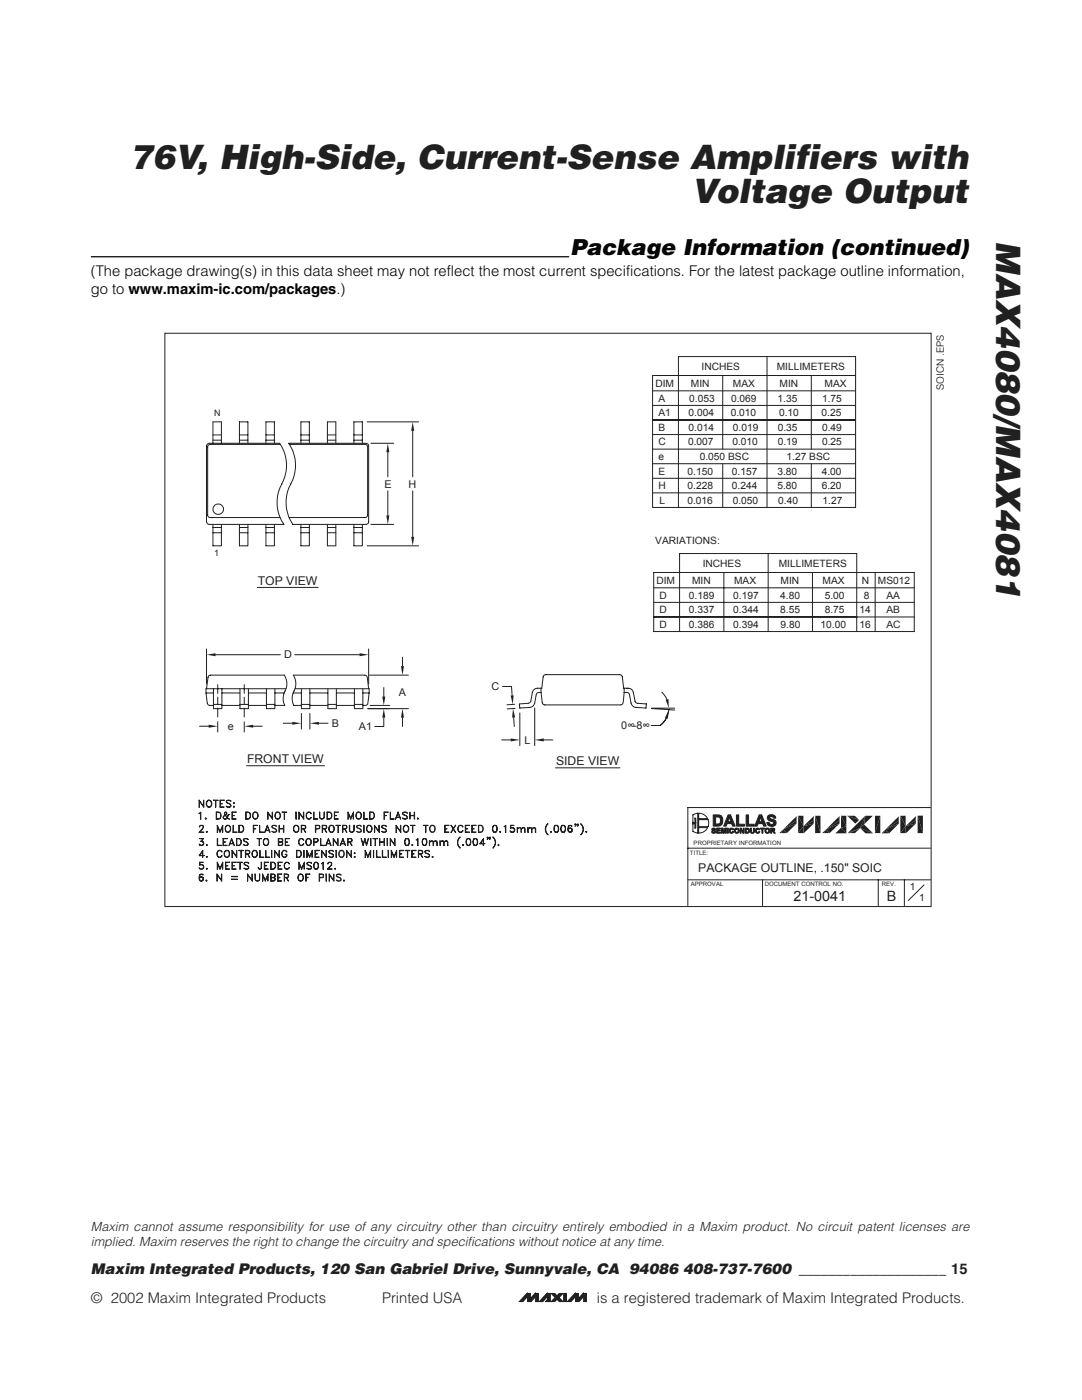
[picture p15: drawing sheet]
<svg xmlns="http://www.w3.org/2000/svg" width="216mm" height="279mm" viewBox="0 0 216 279" stroke-linecap="round" stroke-linejoin="round" font-family="sans-serif">
<defs><g id="words">
<g font-size="6.7" fill="#231f20">
<text x="25.9" y="33.8">76V, High-Side, Current-Sense Amplifiers with</text>
<text x="138" y="40.5">Voltage Output</text>
<text x="198.8" y="48.1" transform="rotate(90 198.8 48.1)">MAX4080/MAX4081</text>
</g>
<text font-size="4.4" x="113.9" y="50.8">Package Information (continued)</text>
<g font-size="2.9">
<text x="18.1" y="55.1">(The package drawing(s) in this data sheet may not reflect the most current specifications. For the latest package outline information,</text>
<text x="18.1" y="58.6">go to www.maxim-ic.com/packages.)</text>
</g>
<g font-size="2.9" fill="#231f20">
<text x="18.1" y="254.2">Maxim Integrated Products, 120 San Gabriel Drive, Sunnyvale, CA 94086 408-737-7600 ____________________ 15</text>
<text x="18.1" y="260.1">© 2002 Maxim Integrated Products</text>
<text x="76.2" y="260.1">Printed USA</text>
<text x="119.1" y="260.1">is a registered trademark of Maxim Integrated Products.</text>
</g>
<g font-size="2.8" fill="#231f20">
<text x="158.3" y="179.8">21-0041</text>
<text x="177" y="179.8">B</text>
</g>
<g font-size="2.5" fill="#231f20">
<text x="18.1" y="245.7">Maxim cannot assume responsibility for use of any circuitry other than circuitry entirely embodied in a Maxim product. No circuit patent licenses are</text>
<text x="18.1" y="248.7">implied. Maxim reserves the right to change the circuitry and specifications without notice at any time.</text>
</g>
<g font-size="2.4" fill="#231f20">
<text x="51.4" y="116.7">TOP VIEW</text>
<text x="49.3" y="152.3">FRONT VIEW</text>
<text x="111" y="152.7">SIDE VIEW</text>
<text x="139.3" y="174">PACKAGE OUTLINE, .150&quot; SOIC</text>
</g>
<g font-size="2.1" fill="#231f20">
<text x="76.7" y="97.3">E</text>
<text x="81.5" y="97.3">H</text>
<text x="56.7" y="131.4">D</text>
<text x="98.1" y="137.7">C</text>
<text x="79.6" y="138.8">A</text>
<text x="45.5" y="145.7">e</text>
<text x="66.2" y="145.1">B</text>
<text x="71.6" y="145.7">A1</text>
<text x="104.7" y="148.4">L</text>
<text x="124" y="145.5">0∞-8∞</text>
</g>
<g font-size="2" fill="#231f20">
<text x="130.8" y="77.3">DIM</text>
<text x="137.9" y="77.3">MIN</text>
<text x="140" y="73.9">INCHES</text>
<text x="146.3" y="77.2">MAX</text>
<text x="155" y="73.9">MILLIMETERS</text>
<text x="155.5" y="77.3">MIN</text>
<text x="164.5" y="77.2">MAX</text>
<text x="131.4" y="83.1">A1</text>
<text x="131.4" y="80.2">A</text>
<text x="137.4" y="83.1">0.004</text>
<text x="137.5" y="80.2">0.053</text>
<text x="145.8" y="83.1">0.010</text>
<text x="145.9" y="80.2">0.069</text>
<text x="155.2" y="80.2">1.35</text>
<text x="155.4" y="83.1">0.10</text>
<text x="164" y="83.1">0.25</text>
<text x="164" y="80.2">1.75</text>
<text x="131.4" y="86">B</text>
<text x="131.4" y="88.9">C</text>
<text x="137.3" y="88.9">0.007</text>
<text x="137.4" y="86">0.014</text>
<text x="146.2" y="88.9">0.010</text>
<text x="146.3" y="86">0.019</text>
<text x="155.2" y="88.9">0.19</text>
<text x="155.2" y="86">0.35</text>
<text x="164" y="88.9">0.25</text>
<text x="164" y="86">0.49</text>
<text x="131.4" y="91.8">e</text>
<text x="131.4" y="94.7">E</text>
<text x="137.2" y="94.7">0.150</text>
<text x="139.6" y="91.8">0.050 BSC</text>
<text x="146.1" y="94.7">0.157</text>
<text x="155.1" y="94.7">3.80</text>
<text x="157" y="91.8">1.27 BSC</text>
<text x="164" y="94.7">4.00</text>
<text x="131.4" y="97.6">H</text>
<text x="131.6" y="100.5">L</text>
<text x="137.2" y="100.5">0.016</text>
<text x="137.2" y="97.6">0.228</text>
<text x="146" y="97.6">0.244</text>
<text x="146.2" y="100.5">0.050</text>
<text x="155.1" y="97.6">5.80</text>
<text x="155.3" y="100.7">0.40</text>
<text x="164" y="97.6">6.20</text>
<text x="164.1" y="100.7">1.27</text>
<text x="130.7" y="108.5">VARIATIONS:</text>
<text x="140.2" y="113.2">INCHES</text>
<text x="155.4" y="113.2">MILLIMETERS</text>
<text x="131" y="116.6">DIM</text>
<text x="131.6" y="119.5">D</text>
<text x="137.5" y="119.5">0.189</text>
<text x="138.1" y="116.6">MIN</text>
<text x="146.3" y="119.5">0.197</text>
<text x="146.5" y="116.5">MAX</text>
<text x="155.7" y="119.5">4.80</text>
<text x="155.8" y="116.6">MIN</text>
<text x="164.1" y="116.5">MAX</text>
<text x="164.6" y="119.5">5.00</text>
<text x="172" y="116.6">N</text>
<text x="172.4" y="119.5">8</text>
<text x="175.2" y="116.6">MS012</text>
<text x="176.9" y="119.5">AA</text>
<text x="131.6" y="125.3">D</text>
<text x="131.6" y="122.4">D</text>
<text x="137.5" y="125.3">0.386</text>
<text x="137.5" y="122.4">0.337</text>
<text x="146.3" y="125.3">0.394</text>
<text x="146.3" y="122.4">0.344</text>
<text x="155.7" y="122.4">8.55</text>
<text x="155.7" y="125.3">9.80</text>
<text x="163.8" y="125.3">10.00</text>
<text x="164.6" y="122.4">8.75</text>
<text x="171.5" y="125.3">16</text>
<text x="171.5" y="122.4">14</text>
<text x="176.9" y="125.3">AC</text>
<text x="176.9" y="122.4">AB</text>
<text x="181.5" y="177.6">1</text>
<text x="183.4" y="179.9">1</text>
</g>
<text font-size="2" x="188.3" y="77.8" transform="rotate(-90 188.3 77.8)">SOICN .EPS</text>
<g font-size="1.8" fill="#231f20">
<text x="42.8" y="83.1">N</text>
<text x="42.8" y="111">1</text>
</g>
<g font-size="1.2" fill="#231f20">
<text x="137.7" y="170.6">TITLE:</text>
<text x="138.4" y="168.6">PROPRIETARY INFORMATION</text>
<text x="137.8" y="176.8">APPROVAL</text>
<text x="152.6" y="176.8">DOCUMENT CONTROL NO.</text>
<text x="176" y="176.8">REV.</text>
</g>
</g></defs>
<g fill="#231f20" stroke="#231f20" stroke-width=".2">
<path d="M105.2 258.1v.7l-.9 1h-.6z"/>
<path d="M105.3 258.1h.5v1.1l1-1.1v.7l-.9 1h-.6z"/>
<path d="M106.9 258.1h.5v1.7h-.5z"/>
<path d="M109.1 258.1v.7l-.8 1h-.6z"/>
<path d="M109.3 258.1h.5v1.7h-.9l.4-.5z"/>
<path d="M111.6 258.1h.7l-.8 .8 .8 .9h-.7l-.5-.5-.4 .5h-.7z"/>
<path d="M110 258.1h.7l.4 .5-.4 .3z"/>
<path d="M112.5 258.1h.5v1.7h-.5z"/>
<path d="M114.8 258.1v.7l-.9 1h-.6z"/>
<path d="M114.9 258.1h.5v1.1l1-1.1v.7l-.9 1h-.6z"/>
<path d="M116.5 258.1h.5v1.7h-.5z"/>
</g>
<path d="M18.1 51.2h95.5" fill="none" stroke="#000" stroke-width=".26"/>
<path d="M18.1 64.5h175.3v173.8h-175.3z" fill-rule="evenodd" fill="#fff"/>
<path d="M32.9 66.5h152.9v114.4h-152.9zM137.3 175.6h48.4M137.3 169.3h48.4M152.2 175.6v5.1M166.7 166.3h2.2M175.2 175.6v5.1M180.5 175.6v5.1M184.4 176.6l-3.2 3.1M185.7 161.2h-48.4v19.5" fill="none" stroke="#231f20" stroke-width=".2"/>
<g fill="#231f20">
<path d="M172.7 166.3h1.5z"/>
<path d="M176.7 165.6l.7 .7z"/>
<path d="M176.7 165.6l.6 .7h-1z"/>
<path d="M175.9 166.3l.8-.7-.4 .7z"/>
<path d="M156.3 165.5l.7 .8z"/>
<path d="M156.3 165.5l.6 .8h-1z"/>
<path d="M155.5 166.3l.8-.8-.4 .8z"/>
<path d="M164.8 165.5l.8 .8z"/>
<path d="M164.8 165.5l.7 .8h-1.1z"/>
<path d="M164.1 166.3l.7-.8-.4 .8z"/>
<path d="M170.5 166.3l1.1-1z"/>
<path d="M169.5 166.3l2.1-1-1.1 1z"/>
<path d="M169.2 166.3l2.4-1-2.1 1z"/>
<path d="M171.6 165.3l2.6 1h-1.5z"/>
<path d="M166.7 166.3l1.1-1.1 1.1 1.1z"/>
<path d="M167.8 165.2l1.1-.3v1.4z"/>
<path d="M160.3 164.9l.1 1.4h-.1z"/>
<path d="M160.3 164.9v1.4h-1z"/>
<path d="M180.7 164.9l.1 1.4h-.1z"/>
<path d="M180.7 164.9v1.4h-1z"/>
<path d="M171.6 165.3l.8-.8 1.8 1.8z"/>
<path d="M176.7 165.6l2.7-1.2-2 1.9z"/>
<path d="M156.3 165.5l2.7-1.2-2 2z"/>
<path d="M160.3 164.9l2.1-.6-2 2z"/>
<path d="M164.8 165.5l2.7-1.2-1.9 2z"/>
<path d="M180.7 164.9l2-.6-1.9 2z"/>
<path d="M176.7 165.6l2.7-1.8v.6z"/>
<path d="M164.8 165.5l2.7-1.7v.5z"/>
<path d="M160.3 164.9l2.1-1.1v.5z"/>
<path d="M156.3 165.5l2.7-1.7v.5z"/>
<path d="M180.7 164.9l2-1.1v.5z"/>
<path d="M176.7 165.6l2.4-2.5 .3 .7z"/>
<path d="M160.3 164.9l1.9-1.8 .2 .7z"/>
<path d="M156.3 165.5l2.5-2.4 .2 .7z"/>
<path d="M164.8 165.5l2.5-2.4 .2 .7z"/>
<path d="M180.7 164.9l1.8-1.8 .2 .7z"/>
<path d="M179.1 163.1l.3-.2v.9z"/>
<path d="M159 162.9v.9l-.2-.7z"/>
<path d="M167.3 163.1l.2-.2v.9z"/>
<path d="M162.2 163.1l.2-.2v.9z"/>
<path d="M182.7 162.9v.9l-.2-.7z"/>
<path d="M167.8 162.8h1.1v2.1z"/>
<path d="M167.8 162.8l1.1 2.1-1.1 .3z"/>
<path d="M169.1 162.8l2.3 .9-.7 .7z"/>
<path d="M162.7 162.8h1v3.5z"/>
<path d="M162.7 162.8l1 3.5h-1z"/>
<path d="M159.3 162.8h1v2.1z"/>
<path d="M159.3 162.8l1 2.1-1 1.4z"/>
<path d="M175.6 162.8v3.5h-1z"/>
<path d="M174.6 162.8h1l-1 3.5z"/>
<path d="M169.1 162.8h1.5l.8 .9z"/>
<path d="M172.7 162.8h1.5l-1.8 1.7z"/>
<path d="M172.7 162.8l-.3 1.7z"/>
<path d="M172.7 162.8l-.3 1.7-.8 .8z"/>
<path d="M169.2 166.3l3.5-3.5-1.1 2.5z"/>
<path d="M179.7 162.8h1v2.1z"/>
<path d="M179.7 162.8l1 2.1-1 1.4z"/>
<path d="M183.1 162.8h1.1v3.5z"/>
<path d="M183.1 162.8l1.1 3.5h-1.1z"/>
</g>
<g fill="none" stroke="#231f20" stroke-width=".2">
<path d="M130.2 78h40.5M144.2 74.9v14.7M153.1 71.2v30.1M161.9 74.9v14.7M170.7 74.9h-40.5v26.4h40.5v-30.1h-35.3v30.1M41.4 88.6l.3-.1h14.1a8 8 0 0 1 .1 8.8 7.6 7.6 0 0 0 .7 7.4h-14.9l-.3-.2-.2-.4v-15.1zM42.5 88.5v-4.3h1.7v4.3M42.5 86.8h1.7M42.5 87.8h1.7M47.8 88.5v-4.3h1.7v4.3M47.8 86.8h1.7M47.8 87.8h1.7"/>
<path d="M53.1 88.5v-4.3h1.7v4.3M53.1 86.8h1.7M53.1 87.8h1.7M56 88.7h-14a.51 .51 0 0 0-.6 .5v13.6a.51 .51 0 0 0 .6 .5h13.9M57.6 88.5h15.4a.51 .51 0 0 1 .6 .5v15.1a.51 .51 0 0 1-.6 .6h-14.6a8 8 0 0 1 0-8.9 7.9 7.9 0 0 0-.8-7.3zM57.7 88.7h15.1a.51 .51 0 0 1 .6 .5v13.6a.51 .51 0 0 1-.6 .5h-15.1M60 88.5v-4.3h1.7v4.3M60 86.8h1.7M60 87.8h1.7M65.3 88.5v-4.3h1.7v4.3M65.3 86.8h1.7M65.3 87.8h1.7"/>
<path d="M70.6 88.5v-4.3h1.7v4.3M70.6 86.8h1.7M70.6 87.8h1.7M130.2 83.8h40.5h-40.5M130.2 95.5h40.5M130.2 80.9h40.5M130.2 86.7h40.5M130.2 89.6h40.5M130.2 92.5h40.5M130.2 98.4h40.5M144.2 92.5v8.8M161.9 92.5v8.8"/>
<path d="M42.5 104.7v4.2h1.7v-4.2M42.5 105.3h1.7M42.5 106.3h1.7M47.8 104.7v4.2h1.7v-4.2M47.8 105.3h1.7M47.8 106.3h1.7M51.3 117.2h12.2M53.1 104.7v4.2h1.7v-4.2M53.1 105.3h1.7M53.1 106.3h1.7M60 104.7v4.2h1.7v-4.2M60 105.3h1.7"/>
<path d="M60 106.3h1.7M65.3 104.7v4.2h1.7v-4.2M65.3 105.3h1.7M65.3 106.3h1.7M70.6 104.7v4.2h1.7v-4.2M70.6 105.3h1.7M70.6 106.3h1.7M130.4 114.3h52v11.7h-52zM130.4 117.3h52M144.4 114.3v11.7M153.3 110.5v15.5M162.1 114.3v11.7"/>
<path d="M174.6 114.3v11.7M41.2 137.5l.3-2.3 .3-.4 14.9-.1a3.4 3.4 0 0 1-.1 3.8 2.91 2.91 0 0 0 .2 2.3h-1.9M42.6 138.3h-1.5l.3 2.2 .3 .3h.9M42.6 137.5v3.9h1.7v-3.9M43.4 136.6v1.8M43.4 139.1v1.5M44.3 138.3h3.6M47.9 137.5v3.9h1.7v-3.9M48.7 136.6v1.8M48.7 139.1v1.5M49.6 138.3h3.6M53.2 137.5v3.9h1.7v-3.9"/>
<path d="M54.9 138.3h1.8M57.1 137.5h-16v.8M58.5 138.3h1.6M58.9 137.5h14.8v.8M60.1 137.5v3.9h1.7v-3.9M61.8 138.3h3.6M65.4 137.5v3.9h1.7v-3.9M67.1 138.3h3.6M70.7 137.5v3.9h1.7v-3.9M72.4 138.3h1.3l-.3 2.2-.3 .3h-.7M73.6 137.5l-.3-2.3-.3-.4-14.5-.1a3.4 3.4 0 0 1-.1 3.8 3.2 3.2 0 0 0 .2 2.3h1.5M100.3 137h1.8l.1 1.8"/>
<path d="M108 137.4v.8M124.5 138.2l-.2 2-.1 .4-.4 .1h-15.3l-.3-.5-.2-2a.77 .77 0 0 0-.9 .2l-.4 1.9a1.05 1.05 0 0 1-1 .9l-2 .1-.1-.8M124.5 137.4l-.4-2.5-.5-.3-14.9 .1-.3 .4-.3 2.3a1.49 1.49 0 0 0-1.8 .5l-.5 2.2-.4 .3-1.7 .1M124.5 137.4h.6a1.1 1.1 0 0 1 1.3 .8l.4 1.9 .4 .3 1.8 .1-.1 .8-2-.1a1.12 1.12 0 0 1-1-.9l-.3-1.9-.3-.2h-.8zM130.4 120.2h52M135.6 126v-15.5h35.4v15.5M171 123.1h-40.6h52M39.7 159.7l.9 1.2 .1-1.2v1.4l-.9-1.2-.1 1.2zM41.3 159.9l.1-.1a.67 .67 0 0 1 .9 .6 .67 .67 0 0 1-.9 .6l-.2-.4zM41.4 159.8a.49 .49 0 0 1 .8 .4 .62 .62 0 0 1-.6 .8 .75 .75 0 0 1-.2-1.2zM42.6 159.7l.9 .1zM42.6 140.6h1.7"/>
<path d="M43 159.8v1.3l.1-1.3M43.4 141.3v1.8M43.9 159.7h.8l-.7 .1v1.2l.7 .1h-.8zM44.3 140.8h3.6M45.1 159.9l.4-.2 .5 .1 .1 .1-.4-.1-.5 .1 .1 .3 .6 .2a.38 .38 0 0 1 .1 .6l-.5 .1-.4-.2 .4 .1 .5-.1v-.3l-.7-.4zM47.9 140.6h1.7M48.7 141.3v1.8M49.2 152.8h15.6M49.6 140.8h3.6M53.2 140.6h1.7M60.1 140.6h1.7M61.8 140.8h3.6"/>
<path d="M65.4 140.6h1.7M67.1 140.8h3.6M70.7 140.6h1.7M102.5 143.2l.1 1.8M102.7 140.6l-1.5 .1M102.8 141.4l-1.6 .1M110.9 153.2h12.8M39.7 162.3l.4-.2v1.4l-.1-1.3zM39.8 166l.9 .1h-1l.9-1-.2-.3-.6 .2 .3-.3 .4 .1 .1 .4-.8 .9M39.8 170.7l1 .1h-1.1l.8-1.1v1.4l-.1-1.2-.6 .9M39.8 175.5l.3 .3 .5-.3M39.8 175.3l.3-.3 .5 .3"/>
<path d="M39.8 168.6l.2 .1M39.8 173.3l.2 .1M39.9 174.6h.6M40 174.5l-.1 .2a.87 .87 0 0 0 .2 1.1M40.1 175l-.3 .4M40.1 167.9a.48 .48 0 0 1 .5 .4 .48 .48 0 0 1-.3 .5 .48 .48 0 0 1-.6-.3l.2 .1a.49 .49 0 0 0 .7-.2M40.3 175l.3 .4-.3 .4M40.4 167.9l.2 .4v.3l-.2 .1M40.4 172.6l.2 .3v.4l-.2 .1M40.4 174.5l.2 .1-.1-.1a.45 .45 0 0 0-.7 .2 .81 .81 0 0 0 .3 1.1 .44 .44 0 0 0 .5-.6 .44 .44 0 0 0-.8 0M40.6 167.4l-.7-.1h.7l-.5 .6M40.6 167.3l-.5 .6 .4 .1 .1 .2"/>
<path d="M40.6 172.9a.58 .58 0 0 0-.8-.2l.1-.6h.7h-.7v.5a.5 .5 0 0 1 .7 .1 .5 .5 0 0 1-.2 .7 .5 .5 0 0 1-.7-.2l.2 .2a.52 .52 0 0 0 .7-.3M41 163.3h.1l.1 .1-.2 .1zM41 163.3l.1 .1zM41.2 175.7v.1zM41.2 166h.2l-.2 .1zM41.2 168.6l.2 .1-.2 .1zM41.2 171h.2l-.2 .1zM41.2 173.4l.1-.1 .1 .1-.2 .1zM41.2 175.6l.1 .1-.1 .1h-.1zM41.2 166h.1zM41.2 168.6l.1 .1zM41.2 171h.1z"/>
<path d="M41.2 173.4h.1M43.1 162.1h.5a.75 .75 0 0 1 .5 .7 .75 .75 0 0 1-.5 .7h-.5zM43.2 162.1a.68 .68 0 0 1 .8 .5 .68 .68 0 0 1-.4 .8h-.4zM43.3 174.4l.9 1.2 .1-1.2v1.4l-1-1.2v1.2zM43.3 164.7l.6 1.2 .6-1.2v1.4l-.1-1.1-.5 1.1-.5-1.1-.1 1.1zM43.3 167.3l.1 1.4 .8 .1h-.9zM43.3 172.1l.6 1.2 .6-1.2v1.4l-.1-1.1-.5 1.1-.5-1.1-.1 1.1zM43.4 169.9l.1-.1a.49 .49 0 0 1 .8 .2 .51 .51 0 0 0-.6-.2 .51 .51 0 0 0-.4 .4v.4a.5 .5 0 0 0 .4 .4 .5 .5 0 0 0 .6-.2 .52 .52 0 0 1-.6 .3 .52 .52 0 0 1-.4-.5zM44 160.4h.4h-.4M44.5 167.3h.8l-.7 .1v1.3l.7 .1h-.8zM44.6 168h.4l-.4 .1M44.9 162.2h.3"/>
<path d="M44.9 169.9a.66 .66 0 0 1 .9 .1 .66 .66 0 0 1-.1 .9 .66 .66 0 0 1-.9-.1 .66 .66 0 0 1 .1-.9zM44.9 162.1v.3l.2 .4 .7 .7a1.4 1.4 0 0 1-.9-1.4h.3l.1 .3-.6 .5v.4h.5l.3-.7 .3-.1-.3 .2M45 169.8a.59 .59 0 0 1 .8 .6 .59 .59 0 0 1-.8 .6 .79 .79 0 0 1 0-1.2zM45 172.1h.8h-.7v1.3l.7 .1h-.8zM45.1 164.9l.1-.1a.67 .67 0 0 1 .8 .6 .67 .67 0 0 1-.8 .6l-.3-.4zM45.1 172.7h.4l-.4 .1M45.1 162.1v.4l-.6 .6 .2 .3h.5l.4-.8M45.2 164.8a.49 .49 0 0 1 .8 .4 .62 .62 0 0 1-.6 .8 .75 .75 0 0 1-.2-1.2zM45.8 168.4h.8M45.9 168.3h.7M46.2 167.3l.6 1.5-.6-1.3-.5 1.3zM46.2 174.9l1.2 .1z"/>
<path d="M46.2 175.4l1.2 .1zM46.3 162.1h.8h-.7v1.3l.7 .1h-.8zM46.3 169.7l.9 1.2v-1.2v1.4l-.8-1.2-.1 1.2zM46.3 172.1h.8h-.7v1.3l.7 .1h-.8zM46.4 162.7h.4l-.4 .1M46.4 172.7h.4l-.4 .1M46.5 164.7l.1 1.3 .7 .1h-.8zM46.6 160.2h.1l.1 .1-.2 .1zM46.6 161l.1-.1 .1 .1zM46.6 160.2l.1 .1zM46.6 161h.1zM47.2 167.3h.5a.75 .75 0 0 1 .5 .7 .75 .75 0 0 1-.5 .8h-.5z"/>
<path d="M47.2 167.4h.5a.7 .7 0 0 1 .4 .6 .7 .7 0 0 1-.4 .7h-.5zM47.5 172.1h.9zM47.7 164.7h.5a.75 .75 0 0 1 .5 .7 .75 .75 0 0 1-.5 .7h-.5zM47.7 169.7l.9 .1zM47.7 164.8h.5a.7 .7 0 0 1 .4 .6 .7 .7 0 0 1-.4 .6h-.5zM47.9 172.1v1.4v-1.4M48.1 169.8v1.3l.1-1.3M48.7 167.4l.5-.1 .3 .2-.3-.1-.6 .1 .1 .3 .7 .4 .1 .4-.1 .1-.5 .1-.3-.2 .3 .1 .5-.1-.1-.5-.7-.3v-.3zM48.7 172.3l.3-.2h.5l.1 .2-.3-.2-.5 .2v.2l.6 .3a.36 .36 0 0 1 .1 .6l-.5 .1-.3-.2 .3 .1 .6-.1-.1-.4-.7-.3zM49 162.1h.5a.75 .75 0 0 1 .5 .7 .75 .75 0 0 1-.5 .7h-.5zM49 170.4l.7-.1v-.5h-.7v1.3v-1.4l.8 .1 .1 .4-.2 .2h-.7M49.1 162.1a.68 .68 0 0 1 .8 .5 .68 .68 0 0 1-.4 .8h-.4z"/>
<path d="M49.4 170.4l.5 .7-.5-.7M49.4 174.4l.9 1.2v-1.2v1.4l-.9-1.2v1.2zM50.4 169.9a.67 .67 0 0 1 1 .4 .67 .67 0 0 1-.7 .8l-.3-.2-.1-.3zM50.5 164.7h.9l-.8 .1v1.3zM50.5 169.8a.6 .6 0 0 1 .8 .6 .6 .6 0 0 1-.8 .6l-.2-.4zM50.6 165.4h.4h-.4M50.7 162.1a.67 .67 0 0 1 .8 .7 .67 .67 0 0 1-.8 .6l-.3-.5v-.3zM50.7 162.2a.49 .49 0 0 1 .7 .4 .62 .62 0 0 1-.5 .8 .75 .75 0 0 1-.2-1.2zM50.9 174.4l.1 1.2 .3 .2 .4-.2 .1-1.2v1a.49 .49 0 0 1-.4 .4 .49 .49 0 0 1-.5-.4zM51.3 167.3l.9 .1zM51.7 167.4v1.4l.1-1.4M51.8 164.7v1.3l.8 .1h-.8z"/>
<path d="M51.8 169.7l.1 1.3 .8 .1h-.9zM52.1 172.1l.1 1-.1 .3-.3 .1-.3-.4 .1 .3h.5zM52.4 174.4l.5 1.2 .6-1.2v1.4l-.1-1-.5 1-.4-1-.1 1zM52.7 167.5l.1-.1a.67 .67 0 0 1 .8 .6 .67 .67 0 0 1-.8 .7l-.3-.5zM52.7 172.1h.8h-.7v1.3l.7 .1h-.8zM52.8 167.5a.47 .47 0 0 1 .7 .4 .62 .62 0 0 1-.4 .8 .67 .67 0 0 1-.5-.5 .67 .67 0 0 1 .2-.7zM52.8 172.7h.4l-.4 .1M52.9 165.8h.9M53 169.7l.1 1.3 .7 .1h-.8zM53 165.7h.7M53.3 164.7l.6 1.4-.6-1.2-.5 1.2zM53.4 162.1l.9 1.2 .1-1.2v1.4l-.9-1.2-.1 1.2z"/>
<path d="M54 172.1h.5a.74 .74 0 0 1 .5 .7 .74 .74 0 0 1-.5 .7h-.5zM54.1 172.1a.7 .7 0 0 1 .8 .4 .7 .7 0 0 1-.2 .9h-.6zM54.1 175.1l.7-.1v-.4l-.7-.1v1.3l.7-.1v-.5h-.7M54.2 169.7v1.4zM54.4 164.8l.5-.1 .3 .2-.3-.1-.6 .1 .1 .3 .6 .2a.37 .37 0 0 1 .2 .4 .37 .37 0 0 1-.3 .3l-.7-.2 .4 .1 .5-.1-.1-.4-.7-.3zM54.6 175.1l.3 .3v.3l-.9 .1v-1.4l.9 .2v.3l-.3 .3M54.8 169.7l.9 1.2v-1.2v1.4l-.8-1.2-.1 1.2zM55.1 162.1a.67 .67 0 0 1 .9 .7 .67 .67 0 0 1-.9 .6l-.2-.5v-.3zM55.1 162.2a.49 .49 0 0 1 .8 .4 .62 .62 0 0 1-.6 .8 .75 .75 0 0 1-.2-1.2zM55.4 174.4h.8l-.7 .1v1.3h.7h-.8zM55.5 172.1h.8h-.8v1.3l.8 .1h-.8zM55.5 175.1h.4l-.4 .1"/>
<path d="M55.5 172.7h.5l-.5 .1M55.6 168l.7-.1v-.4l-.7-.1v1.3l.7-.1v-.5h-.7M55.7 164.7v1.4zM55.7 165.4h.9M56.1 168l.3 .3v.3l-.9 .2v-1.5l.9 .2v.3l-.3 .3M56.3 162.1h.9zM56.4 169.9l.1-.1a.49 .49 0 0 1 .7 .2 .51 .51 0 0 0-.5-.2 .51 .51 0 0 0-.4 .4v.4a.47 .47 0 0 0 .4 .4 .47 .47 0 0 0 .5-.2v-.2l-.3-.1h.3a.53 .53 0 0 1-.4 .6 .53 .53 0 0 1-.6-.5zM56.6 164.7v1.4zM56.7 162.1v1.4l.1-1.4M56.8 175.1l.6-.1v-.4l-.6-.1-.1 1.3v-1.4h.5l.4 .3-.2 .4-.6 .1M56.8 172.3l.2-.2a.48 .48 0 0 1 .7 .3 .5 .5 0 0 0-.5-.3 .5 .5 0 0 0-.4 .5v.3a.5 .5 0 0 0 .4 .5 .5 .5 0 0 0 .5-.3 .52 .52 0 0 1-.6 .4 .52 .52 0 0 1-.4-.6zM56.9 167.3h.8l-.7 .1v1.3l.7 .1h-.8z"/>
<path d="M57 168h.4l-.4 .1M57.1 175.2l.5 .6-.4-.6M58.7 164.9l.1-.1a.67 .67 0 0 1 .9 .6 .67 .67 0 0 1-.9 .6l-.2-.4zM58.8 164.8a.49 .49 0 0 1 .8 .4 .62 .62 0 0 1-.6 .8 .75 .75 0 0 1-.2-1.2zM59 162.1l.1 1.4zM59.2 169.7h.4a.75 .75 0 0 1 .5 .7 .75 .75 0 0 1-.5 .7h-.4zM59.2 169.8a.69 .69 0 0 1 .8 .3 .69 .69 0 0 1-.1 .9h-.7zM59.6 174.6a.65 .65 0 0 1 .9 .1 .65 .65 0 0 1-.1 .9 .65 .65 0 0 1-.9-.1 .65 .65 0 0 1 .1-.9zM59.6 162.1l.9 1.2 .1-1.2v1.4l-.9-1.2-.1 1.2zM59.6 172.1l.6 1.2 .5-1.2v1.4v-1.1l-.5 1.1-.5-1.1-.1 1.1zM59.7 167.5l.6-.2 .3 .4a.52 .52 0 0 0-.5-.3 .52 .52 0 0 0-.5 .5 .62 .62 0 0 0 .7 .8l.3-.3a.53 .53 0 0 1-.6 .4 .53 .53 0 0 1-.4-.6zM59.7 174.6a.49 .49 0 0 1 .8 .4 .63 .63 0 0 1-.6 .8 .76 .76 0 0 1-.2-1.2z"/>
<path d="M60.2 165.4l.7-.1v-.5h-.7l-.1 1.3v-1.4l.8 .1 .1 .4-.1 .2h-.7M60.5 165.4l.5 .7-.4-.7M60.6 169.7l.1 1.4zM61 174.4h.8l-.7 .1v1.3zM61.1 175.1h.4l-.4 .1M61.1 167.5l.2-.1a.67 .67 0 0 1 .8 .6 .67 .67 0 0 1-.8 .7l-.3-.5zM61.2 169.7l.6 1.2 .5-1.2v1.4v-1.1l-.5 1.1-.5-1.1-.1 1.1zM61.2 172.3l.4-.2h.5l.1 .2-.4-.2-.5 .2v.2l.7 .3a.36 .36 0 0 1 .1 .6l-.5 .1-.4-.2 .4 .1 .5-.1v-.4l-.8-.3zM61.3 167.5a.49 .49 0 0 1 .8 .4 .62 .62 0 0 1-.6 .8 .75 .75 0 0 1-.2-1.2zM61.3 162.1h.5l.3 .3a.5 .5 0 0 0-.6-.3 .5 .5 0 0 0-.4 .5 .62 .62 0 0 0 .7 .8l.3-.3a.52 .52 0 0 1-.6 .4 .52 .52 0 0 1-.4-.6v-.5zM62.6 162.1l.1 1.3 .7 .1h-.8zM62.7 168l.6-.1v-.4l-.6-.1-.1 1.4v-1.5l.8 .2 .1 .3-.2 .2-.6 .1"/>
<path d="M62.8 172.1a.46 .46 0 0 1 .7 .2v.4a.6 .6 0 0 1-.5 .8 .85 .85 0 0 1-.2-1.4zM62.8 173.4h.5M62.8 172.2h.5M62.9 169.7h.8l-.8 .1v1.2l.8 .1h-.8zM62.9 172.1l-.2 .6 .2 .7M62.9 170.4h.4h-.4M63 165.4l.7-.1v-.5h-.7l-.1 1.3v-1.4l.9 .1-.1 .6h-.7M63.3 172.1l.2 .6-.2 .7M63.8 162.1l.1 1.2 .3 .1 .4-.1v-1.2l.1 1a.48 .48 0 0 1-.5 .4 .48 .48 0 0 1-.4-.4zM63.8 175.1l.6-.1v-.4l-.6-.1-.1 1.3v-1.4h.6l.2 .2v.4l-.7 .2M64 167.3v1.4l.8 .1h-.8zM64.2 169.7l.9 1.2v-1.2v1.4l-.9-1.2v1.2z"/>
<path d="M64.2 172.3l.3-.2v1.4l-.1-1.3zM64.4 165.4l.7-.1v-.5h-.7l-.1 1.3v-1.4l.8 .1 .1 .4-.1 .2h-.7M64.7 165.4l.5 .7-.4-.7M65.1 174.4v1.4zM65.1 168.4h.9M65.2 168.3h.7M65.3 162.1h.4a.75 .75 0 0 1 .5 .7 .75 .75 0 0 1-.5 .7h-.4zM65.3 162.1a.68 .68 0 0 1 .9 .5 .68 .68 0 0 1-.5 .8h-.4zM65.4 173.4l.9 .1h-1l.9-1-.2-.4-.6 .2 .3-.2h.3l.2 .1v.4l-.8 .9M65.5 167.3l.6 1.5-.6-1.3-.5 1.3zM65.6 169.9l.4-.2 .4 .1 .2 .1-.4-.1-.5 .1v.3l.7 .2a.36 .36 0 0 1 0 .6l-.4 .1-.4-.2 .4 .1 .5-.1-.1-.3-.7-.4zM65.7 174.4l.9 1.2v-1.2v1.4l-.9-1.2v1.2z"/>
<path d="M65.7 164.9l.2-.1a.67 .67 0 0 1 .8 .6 .67 .67 0 0 1-.8 .6l-.3-.4zM65.9 164.8a.49 .49 0 0 1 .7 .4 .62 .62 0 0 1-.5 .8 .75 .75 0 0 1-.2-1.2zM66.5 167.3l.9 1.3v-1.3v1.5l-.8-1.3-.1 1.3zM66.7 162.1h.8h-.7v1.3l.7 .1h-.8zM66.8 162.7h.4l-.4 .1M66.8 173.4l.1-.1 .1 .1-.2 .1zM66.8 173.4h.1M67 164.7l.9 .1zM67 169.7l.1 1.4zM67.1 174.6l.3-.2 .5 .1 .2 .1-.4-.1-.5 .1v.3l.7 .3a.35 .35 0 0 1 .2 .4 .35 .35 0 0 1-.4 .2h-.5l-.1-.2 .3 .2 .6-.2-.1-.3-.7-.3zM67.4 164.8v1.3l.1-1.3M67.7 169.9a.67 .67 0 0 1 1.1 .4 .67 .67 0 0 1-.8 .8l-.3-.2-.1-.3z"/>
<path d="M67.9 169.8a.6 .6 0 0 1 .7 .6 .6 .6 0 0 1-.7 .6l-.2-.4zM68 168.4h.8M68.1 168.3h.7M68.4 165.4l.7-.1v-.5h-.7l-.1 1.3v-1.4l.8 .1 .1 .2-.1 .4h-.7M68.4 167.3l.6 1.5-.6-1.3-.5 1.3zM68.6 175.7l.1-.1 .1 .2zM68.6 175.8h.1M68.8 165.4l.4 .7-.4-.7M69.2 169.7l.9 1.2v-1.2v1.4l-.9-1.2v1.2zM69.4 162.1l.6 1.2 .5-1.2v1.4v-1.1l-.5 1.1-.5-1.1-.1 1.1zM69.4 168l.7-.1v-.4l-.7-.1v1.4v-1.5l.8 .2 .1 .3-.2 .2-.7 .1M69.7 164.7l.2 1.2 .2 .1 .4-.1 .1-1.2 .1 1a.48 .48 0 0 1-.5 .4 .48 .48 0 0 1-.5-.4z"/>
<path d="M69.8 168.1l.5 .7-.4-.7M70.7 170.2h.1l.1 .1-.2 .1zM70.7 171h.2l-.2 .1zM70.7 170.3h.1M70.7 171h.1zM71.1 162.3l.2-.2a.67 .67 0 0 1 .8 .7 .67 .67 0 0 1-.8 .6l-.3-.5zM71.1 164.9l.4-.2 .5 .1 .1 .1-.3-.1-.6 .1 .1 .3 .6 .2a.37 .37 0 0 1 .2 .4 .37 .37 0 0 1-.3 .3l-.7-.2 .4 .1 .6-.1-.1-.3-.8-.4zM71.3 162.2a.49 .49 0 0 1 .8 .4 .62 .62 0 0 1-.6 .8 .75 .75 0 0 1-.2-1.2zM72.1 167.3l.4 1.3 .3-1.3 .3 1.3 .4-1.3-.4 1.5-.3-1.3-.3 1.3zM72.6 162.1l.1 1.3 .7 .1h-.8zM72.6 164.7l.1 1.4zM72.9 169.7l.5 1.2 .6-1.2v1.4l-.1-1.1-.5 1.1-.5-1.1v1.1z"/>
<path d="M73.4 164.8a.67 .67 0 0 1 .9 .6 .67 .67 0 0 1-.9 .6l-.3-.4v-.4zM73.4 164.8a.49 .49 0 0 1 .8 .4 .63 .63 0 0 1-.6 .8 .75 .75 0 0 1-.2-1.2zM73.8 162.1h.4a.75 .75 0 0 1 .5 .7 .75 .75 0 0 1-.5 .7h-.4zM73.8 162.1h.4a.7 .7 0 0 1 .5 .7 .7 .7 0 0 1-.5 .6h-.4zM74 167.3v1.5zM74.4 167.3l.9 .1zM74.5 169.7l.1 1.4zM74.7 164.7l.9 1.2 .1-1.2v1.4l-.9-1.2-.1 1.2zM74.8 167.4v1.4l.1-1.4M75.1 169.7l.1 1.3 .8 .1h-.9zM75.7 167.3l.1 1.5zM75.8 168h.8"/>
<path d="M75.8 168.1h.8M76.3 164.8l.5-.1 .3 .2-.3-.1-.6 .1 .1 .3 .6 .2a.37 .37 0 0 1 .2 .4 .37 .37 0 0 1-.3 .3l-.6-.2 .3 .1 .5-.1-.1-.4-.7-.3v-.3zM76.3 169.7l.1 1.3 .7 .1h-.8zM76.6 167.3l.1 1.5zM76.6 162.1h.8h-.7v1.4zM76.7 162.7h.4l-.4 .1M77.2 167.3l.1 1.5zM77.4 169.7l.1 1.4zM77.9 162.1v1.3l.8 .1h-.8zM77.9 167.3l.8 1.3 .1-1.3v1.5l-.9-1.3v1.3zM78.1 169.7l.5 1.2 .6-1.2v1.4l-.1-1.1-.5 1.1-.5-1.1v1.1zM79 164.7l.9 1.2 .1-1.2v1.4l-.9-1.2-.1 1.2z"/>
<path d="M79 163.1h.9M79.1 163.1h.7M79.4 162.1l.6 1.4-.6-1.2-.5 1.2zM79.7 169.7h.8l-.7 .1v1.2l.7 .1h-.8zM79.8 170.4h.4h-.4M80.5 162.1h.4l.4 .2-.4-.2-.5 .2 .1 .2 .6 .3a.37 .37 0 0 1 .2 .4 .37 .37 0 0 1-.4 .3l-.6-.2 .4 .1 .5-.1-.1-.4-.7-.4zM80.7 164.8a.67 .67 0 0 1 .9 .6 .67 .67 0 0 1-.9 .6l-.2-.4v-.4zM80.7 164.8a.49 .49 0 0 1 .8 .4 .62 .62 0 0 1-.6 .8 .75 .75 0 0 1-.2-1.2zM80.9 169.7l.9 .1zM80.9 167.4l.4-.1a.77 .77 0 0 1 .4 .8 .77 .77 0 0 1-.6 .7 .93 .93 0 0 1-.2-1.4zM80.9 168.6h.6M80.9 167.5h.6"/>
<path d="M81 167.4l-.2 .5 .2 .8M81.3 169.8v1.3v-1.3M81.4 167.4l.2 .5-.2 .8M81.8 162.1v1.4zM81.8 162.7h.9M81.8 162.8h.9M81.9 164.7l.9 .1zM82.2 168.6l.2 .1-.2 .1zM82.2 169.7h.8l-.8 .1v1.2l.8 .1h-.8zM82.2 168.6l.1 .1zM82.2 170.4h.5h-.5M82.3 164.8v1.3l.1-1.3"/>
<path d="M82.7 162.1v1.4zM83.1 167.6l.3-.3v1.5l-.1-1.3zM83.3 163.3l.1 .1zM83.3 163.3h.2l-.1 .2zM83.5 170.4l.7-.1v-.5h-.7v1.3v-1.4l.8 .1 .1 .4-.2 .2h-.7M83.9 170.4l.5 .7-.4-.7M84.4 167.4l.4-.1a.76 .76 0 0 1 .4 .8 .76 .76 0 0 1-.6 .7 .93 .93 0 0 1-.2-1.4zM84.4 168.6h.6M84.4 167.5h.6M84.5 164.7l.9 .1zM84.5 167.4l-.2 .5 .2 .8M84.8 169.9l.3-.2 .5 .1 .1 .1-.3-.1-.6 .1 .1 .3 .6 .2a.36 .36 0 0 1 .1 .6l-.5 .1-.3-.2 .3 .1 .6-.1-.1-.3-.7-.4z"/>
<path d="M84.9 164.8v1.3l.1-1.3M84.9 167.4l.2 .5-.2 .8M85.7 167.8v1zM85.7 168.1l.4-.3 .3 .1 .1 .9-.1-.9h-.3zM86 164.8a.67 .67 0 0 1 .9 .6 .67 .67 0 0 1-.9 .6l-.3-.4v-.4zM86 164.8a.49 .49 0 0 1 .8 .4 .63 .63 0 0 1-.4 .8 .68 .68 0 0 1-.6-.4 .68 .68 0 0 1 .2-.8zM86.2 171h.2l-.1 .1zM86.3 171h.1zM86.5 168.1l.3-.3 .4 .1v.9l-.1-.9h-.3zM87.8 167.8l.1 1zM88.1 167.9h.4l.1 .9-.1-.9h-.3l-.3 .2zM88.7 164.7h.9l-.8 .1v1.2l.8 .1h-.9z"/>
<path d="M88.8 165.4h.4h-.4M88.8 167.9h.5l.1 .9-.2-.9h-.3l-.3 .2zM90 164.7l.9 1.4zM90.9 164.7l-.9 1.4zM91.6 164.8l.4-.1 .4 .3a.5 .5 0 0 0-.6-.3 .5 .5 0 0 0-.4 .5 .62 .62 0 0 0 .6 .8l.4-.2a.53 .53 0 0 1-.6 .3 .53 .53 0 0 1-.5-.5v-.4zM91.6 167.2l.2-.1a1.4 1.4 0 0 0 0 2.1 1.34 1.34 0 0 1-.2-2zM92.3 168.6l.2 .1-.1 .1zM92.4 168.6v.1zM92.8 164.7h.9l-.8 .1v1.2l.8 .1h-.9zM92.9 165.4h.4h-.4M93.2 167.4l.3-.1a.76 .76 0 0 1 .5 .8 .76 .76 0 0 1-.6 .7 .93 .93 0 0 1-.2-1.4zM93.2 168.6h.6"/>
<path d="M93.2 167.5h.6M93.3 167.4a1.02 1.02 0 0 0 0 1.3M93.7 167.4l.2 .5-.2 .8M94.2 164.7h.8l-.8 .1v1.2l.8 .1h-.8zM94.2 165.4h.4h-.4M94.6 167.4l.3-.1a.77 .77 0 0 1 .4 .8 .77 .77 0 0 1-.5 .7 .93 .93 0 0 1-.2-1.4zM94.6 168.6h.5M94.6 167.5h.5M94.6 167.4l-.2 .5 .2 .8M95 167.4l.2 .5-.2 .8M95.5 164.7h.4a.75 .75 0 0 1 .5 .7 .75 .75 0 0 1-.5 .7h-.4zM95.5 164.8a.71 .71 0 0 1 .8 .3 .71 .71 0 0 1-.1 .8l-.7 .1z"/>
<path d="M95.8 168.3l1 .1h-1.1l.8-1.1v1.5l-.1-1.3-.6 .9M97.2 167.1l.1 .1zM97.3 167.5l.1-.3-.2 .1v-.2h.2v.2l-.2 .2M97.3 167.3h.1M97.7 167.1l.1 .1zM97.8 167.5l.1-.3-.2 .1v-.2h.2v.2l-.2 .2M97.8 167.3h.1M98.3 167.1a1.32 1.32 0 0 1 0 2.1 1.45 1.45 0 0 0 0-2.1zM98.5 164.8l.3-.1a.82 .82 0 0 1 0 1.4h-.1a.93 .93 0 0 1-.2-1.3zM98.5 166h.5M98.5 164.8h.5M98.5 164.8l-.2 .5 .2 .7"/>
<path d="M98.9 164.8l.2 .5-.2 .7M99.4 168.6l.2 .1-.2 .1zM99.4 168.6l.1 .1zM99.7 166h.2l-.1 .1zM99.8 166h.1M100.6 165l.3-.3v1.4v-1.3zM101.8 165.9l.2 .1M102.4 165.2a.44 .44 0 0 1 .2 .4 .44 .44 0 0 1-.2 .4M102.6 165.5a.55 .55 0 0 0-.8-.2l.1-.6h.7l-.6 .1-.1 .4a.51 .51 0 0 1 .7 .1 .51 .51 0 0 1-.1 .7 .51 .51 0 0 1-.7-.2 .45 .45 0 0 0 .5 .3 .45 .45 0 0 0 .3-.3M103.2 165.2l.1 .9zM103.3 165.4l.2-.2a.35 .35 0 0 1 .5 .2v.7l-.1-.8-.3-.1zM104 165.4l.4-.2h.3l.1 .9-.2-.8-.2-.1z"/>
<path d="M105.3 165.2l.1 .9zM105.4 165.4l.3-.2h.4v.9l-.1-.8-.3-.1zM106.1 165.4l.4-.2h.3l.1 .9-.2-.8-.2-.1zM109.1 164.6l.3-.2a1.45 1.45 0 0 0 0 2.2 1.39 1.39 0 0 1-.3-2zM109.8 166h.2l-.1 .1zM109.9 166h.1zM110.7 164.8l.4-.1a.77 .77 0 0 1 .4 .8 .77 .77 0 0 1-.6 .6 .93 .93 0 0 1-.2-1.3zM110.7 166h.6M110.7 164.8h.6M110.8 164.8l-.2 .5 .2 .7M111.2 164.8l.2 .5-.2 .7M112.1 164.8l.3-.1a.77 .77 0 0 1 .4 .8 .77 .77 0 0 1-.5 .6 .91 .91 0 0 1-.2-1.3z"/>
<path d="M112.1 166h.5M112.1 164.8h.5M112.2 164.8l-.2 .5 .2 .7M112.6 164.8a1.02 1.02 0 0 1 0 1.2M113.4 165.8l.3 .2 .4-.2M113.4 165.6l.3-.3 .4 .3M113.5 164.8h.6M113.6 164.8l-.1 .2a.85 .85 0 0 0 .2 1M113.7 165.3l-.3 .3M113.9 165.3a.4 .4 0 0 1 .2 .6l-.2 .1M114 164.8l.1 .1v-.1l-.4-.1a.76 .76 0 0 0-.4 .7 .76 .76 0 0 0 .5 .7 .45 .45 0 0 0 .4-.7 .45 .45 0 0 0-.8 0M114.8 164.5v.1z"/>
<path d="M114.8 164.8l.1-.2h-.1v-.2l.1 .1v.2l-.2 .2M114.8 164.6l.1 .1M115.3 164.6h.1M115.3 164.8l.1-.2h-.1v-.2l.1 .3-.2 .2M115.3 164.6l.1 .1M115.9 164.4a1.32 1.32 0 0 1 0 2.2 1.45 1.45 0 0 0 0-2.2zM116.9 166h.2l-.2 .1zM116.9 166h.1zM138.3 162.6l.9-.3v4l-.9-.4v-1.5h.4v.9h.1v-2h-.1v.9h-.4zM139.4 165.2h1.8a2 2 0 0 1-1.8 1.1zM139.4 162.3a2.05 2.05 0 0 1 1.8 1.1h-1.8zM139.4 163.6h1.9l.1 .4-.1 1h-1.9z"/>
<circle cx="43.6" cy="101.6" r="1.05"/>
</g>
<g fill="#231f20" stroke="#231f20" stroke-width=".2">
<path d="M143 163l.9-.1 .3 .3v.9l-.2 .4h-1.2a.81 .81 0 0 0 .9-.4 .81 .81 0 0 0-.1-1z" fill-rule="evenodd"/>
<path d="M142.3 162.6l1.3 .1 .3 .2-1.1 .1v1.5h1.2l-.1 .1a1.87 1.87 0 0 1-1.6 .3z" fill-rule="evenodd"/>
<path d="M145.3 162.6h.5l-.6 1.4 .8 .4h-.9l-.2 .5h-.5z" fill-rule="evenodd"/>
<path d="M145.8 162.6l.9 2.3h-.5l-.2-.5-.8-.4h.6l-.3-.8z" fill-rule="evenodd"/>
<path d="M146.9 162.6h.5v1.9h1.2v.4h-1.7z" fill-rule="evenodd"/>
<path d="M148.9 162.6h.5v1.9h1.1v.4h-1.6z" fill-rule="evenodd"/>
<path d="M151.5 162.6h.5l-.6 1.4 .8 .4h-.9l-.2 .5h-.5z" fill-rule="evenodd"/>
<path d="M152 162.6l.9 2.3h-.5l-.2-.5-.8-.4h.6l-.3-.8z" fill-rule="evenodd"/>
<path d="M153 164.1h.5l.1 .3 1.2 .2a1 1 0 0 1-1.1 .3 1 1 0 0 1-.7-.8z" fill-rule="evenodd"/>
<path d="M153.2 162.9l.7 .1h-.3v.3l1.2 .5 .1 .4-.1 .4-.8-.1 .3-.1 .1-.3-.6-.2a.69 .69 0 0 1-.6-1z" fill-rule="evenodd"/>
<path d="M153.2 162.9a.95 .95 0 0 1 1.6 .4h-.5l-.1-.3z" fill-rule="evenodd"/>
<path d="M142 166l.8 .2a.45 .45 0 0 1-.5 .1 .45 .45 0 0 1-.3-.3z" fill-rule="evenodd"/>
<path d="M142.1 165.4h.3l-.2 .1 .2 .1a.36 .36 0 0 1 .3 .2 .36 .36 0 0 1 .1 .4l-.4-.1h.2a.34 .34 0 0 0-.5-.4z" fill-rule="evenodd"/>
<path d="M142.1 165.4l.1-.1a.38 .38 0 0 1 .6 .3z" fill-rule="evenodd"/>
<path d="M143 165.3h.7v.1h-.5v.3h.5v.1h-.5v.3h.6v.2h-.8z" fill-rule="evenodd"/>
<path d="M144.6 165.3h.3l-.2 .2-.2 .8h-.1z" fill-rule="evenodd"/>
<path d="M144.9 165.3v1h-.2v-.8z" fill-rule="evenodd"/>
<path d="M143.9 165.3h.4l-.1 1h-.3z" fill-rule="evenodd"/>
<path d="M144.3 165.3l.2 .7-.1 .3-.2-.8z" fill-rule="evenodd"/>
<path d="M145.6 166.2l.5-.1 .1-.2 .2 .1-.3 .3z" fill-rule="evenodd"/>
<path d="M145.6 165.4h.4a.37 .37 0 0 0-.3 .4 .37 .37 0 0 0 .3 .3h-.4z" fill-rule="evenodd"/>
<path d="M145.6 165.4a.47 .47 0 0 1 .8 .2z" fill-rule="evenodd"/>
<path d="M146.6 165.4h.4l-.3 .2 .1 .4 .6 .2a.52 .52 0 0 1-.8-.1 .52 .52 0 0 1 0-.7z" fill-rule="evenodd"/>
<path d="M146.6 165.4h.1a.52 .52 0 0 1 .7 0 .52 .52 0 0 1 0 .8l-.4-.1a.36 .36 0 0 0 .3-.3 .36 .36 0 0 0-.3-.4z" fill-rule="evenodd"/>
<path d="M148.3 165.3h.2v1h-.2z" fill-rule="evenodd"/>
<path d="M147.9 165.3l.4 .7v.3l-.4-.7z" fill-rule="evenodd"/>
<path d="M149 165.4l.5 .1v.6h-.6l.4-.1v-.4z" fill-rule="evenodd"/>
<path d="M148.7 165.3l.7 .1h-.5v.7h.6l-.2 .2h-.6z" fill-rule="evenodd"/>
<path d="M149.7 165.3h.2v.7l.2 .1-.3 .1z" fill-rule="evenodd"/>
<path d="M150.3 165.3h.2v.7a.43 .43 0 0 1-.2 .3 .43 .43 0 0 1-.5-.1l.5-.2z" fill-rule="evenodd"/>
<path d="M150.8 166.2l.5-.1 .1-.2 .2 .1-.2 .3z" fill-rule="evenodd"/>
<path d="M150.8 165.4h.4l-.3 .2v.3l.3 .2h-.4z" fill-rule="evenodd"/>
<path d="M150.8 165.4a.45 .45 0 0 1 .8 .2z" fill-rule="evenodd"/>
<path d="M151.7 165.3h.8v.1h-.3v.9h-.2v-.9h-.3z" fill-rule="evenodd"/>
<path d="M152.7 165.4h.4a.36 .36 0 0 0-.3 .4 .36 .36 0 0 0 .3 .3l.4 .1a.52 .52 0 0 1-.6 0 .52 .52 0 0 1-.3-.6z" fill-rule="evenodd"/>
<path d="M152.8 165.4a.53 .53 0 0 1 .7 0 .53 .53 0 0 1 0 .8l-.4-.1 .3-.2-.1-.4z" fill-rule="evenodd"/>
<path d="M154 165.9l.3-.1 .4 .5h-.3z" fill-rule="evenodd"/>
<path d="M154.1 165.4h.5l-.1 .3h-.5l.4-.1v-.1z" fill-rule="evenodd"/>
<path d="M153.8 165.3l.8 .1h-.6v.3h.5l-.5 .2v.4h-.2z" fill-rule="evenodd"/>
</g>
<g fill="#231f20" stroke="#231f20" stroke-width=".2">
<path d="M145.1 165.3h.2v1h-.2z"/>
<path d="M147.7 165.3h.2v1h-.2z"/>
</g>
<g fill="#231f20">
<path d="M102.4 141.4l.4 1.8h-.6z"/>
<path d="M101.9 138.8h.6l-.2 1.8z"/>
</g>
<path d="M73.3 84.2h10.2M82.3 86v9.2M82.3 98v9.1M73.3 108.9h10.2" fill="none" stroke="#231f20" stroke-width=".2"/>
<g fill="#231f20">
<path d="M82.3 84.2l.4 1.8h-.7z"/>
<path d="M82 107.1h.7l-.4 1.8z"/>
</g>
<path d="M74 88.5h4.5M77.4 90.3v4.9M77.4 98v4.9M74 104.7h4.5" fill="none" stroke="#231f20" stroke-width=".2"/>
<g fill="#231f20">
<path d="M77.4 88.5l.3 1.8h-.6z"/>
<path d="M77.1 102.9h.6l-.3 1.8z"/>
</g>
<path d="M39.8 144.9h1.8M43.4 144v2.1M48.7 144v2.1M50.5 144.9h1.8" fill="none" stroke="#231f20" stroke-width=".2"/>
<g fill="#231f20">
<path d="M48.7 144.9l1.8-.3v.6z"/>
<path d="M41.6 144.6l1.8 .3-1.8 .3z"/>
</g>
<path d="M56.5 144.3h1.8M60.1 142.4v3.1M61.8 142.4v3.1M63.6 144.3h1.9" fill="none" stroke="#231f20" stroke-width=".2"/>
<g fill="#231f20">
<path d="M58.3 144.1l1.8 .2-1.8 .3z"/>
<path d="M61.8 144.3l1.8-.2v.5z"/>
</g>
<path d="M76.6 137.2v1.8M73.4 141.4h4.3M73.9 140.8h3.8M76.6 143.2v1.8h-1.8" fill="none" stroke="#231f20" stroke-width=".2"/>
<g fill="#231f20">
<path d="M76.3 139h.6l-.3 1.8z"/>
<path d="M76.6 141.4l.3 1.8h-.6z"/>
</g>
<path d="M73.7 134.7h7.8M80.3 131.2v1.8M73.4 141.4h8.1M80.3 143.2v1.8" fill="none" stroke="#231f20" stroke-width=".2"/>
<g fill="#231f20">
<path d="M80.3 141.4l.3 1.8h-.6z"/>
<path d="M80 133h.6l-.3 1.7z"/>
</g>
<path d="M41.2 129.5v7M43 130.7h13M58.8 130.7h12.9M73.6 129.5v7" fill="none" stroke="#231f20" stroke-width=".2"/>
<g fill="#231f20">
<path d="M71.7 130.4l1.9 .3-1.9 .3z"/>
<path d="M41.2 130.7l1.8-.3v.6z"/>
</g>
<path d="M132.1 138.1l1 1.5M130 141.4l4.6 .3M130 141.3h4.6M133 143.3l-1.2 1.4M133.5 141.6a4.5 4.5 0 0 1-1.8 3.2h-1.8" fill="none" stroke="#231f20" stroke-width=".2"/>
<g fill="#231f20">
<path d="M133.5 141.6l-.2 1.8-.6-.1z"/>
<path d="M132.8 139.6l.6-.1 .1 1.8z"/>
</g>
<path d="M100.1 147.7h1.8M103.7 142.3v6.5M106.7 141.3v7.5M108.5 147.7h1.8" fill="none" stroke="#231f20" stroke-width=".2"/>
<g fill="#231f20">
<path d="M101.9 147.4l1.8 .3-1.8 .3z"/>
<path d="M106.7 147.7l1.8-.3v.6z"/>
</g>
<use href="#words"/>
</svg>
